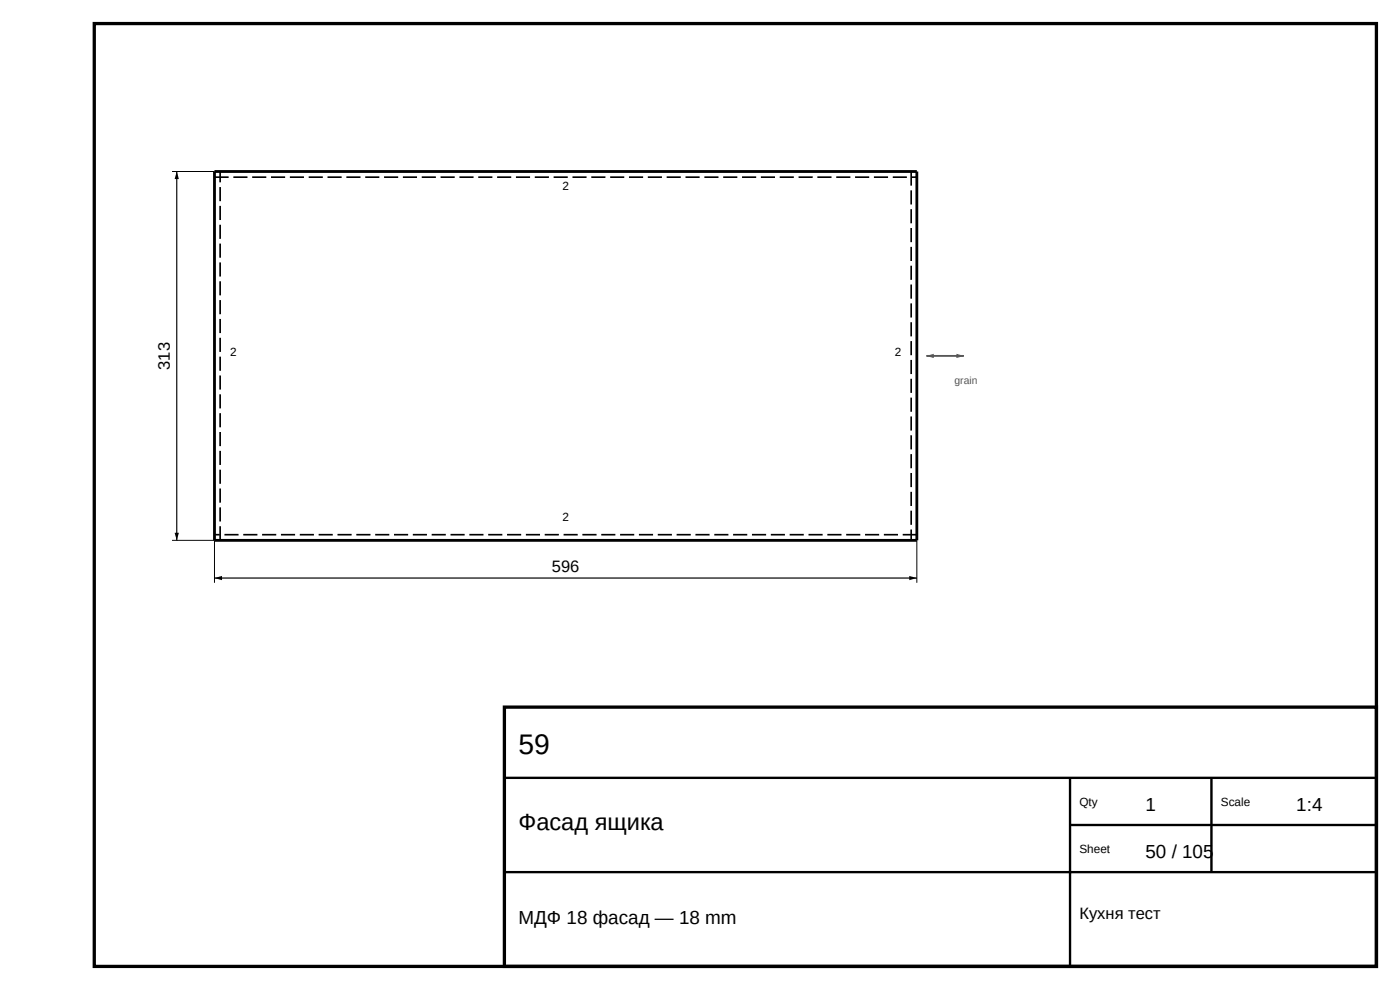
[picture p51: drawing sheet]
<svg xmlns="http://www.w3.org/2000/svg" width="297mm" height="210mm" viewBox="0 0 297 210" stroke-linecap="round" stroke-linejoin="round" font-family="sans-serif">
<defs><g id="words">
<text font-size="6" x="110" y="160">59</text>
<text font-size="5" x="110" y="176">Фасад ящика</text>
<g font-size="4">
<text x="243" y="172">1</text>
<text x="275" y="172">1:4</text>
<text x="243" y="182">50 / 105</text>
<text x="110" y="196">МДФ 18 фасад — 18 mm</text>
</g>
<g font-size="3.5">
<text x="36" y="78.4" transform="rotate(-90 36 78.4)">313</text>
<text x="117.1" y="121.4">596</text>
<text x="229" y="195">Кухня тест</text>
</g>
<g font-size="2.5">
<text x="119.3" y="40.4">2</text>
<text x="48.8" y="75.5">2</text>
<text x="189.8" y="75.5">2</text>
<text x="119.3" y="110.6">2</text>
<text x="229" y="171">Qty</text>
<text x="259" y="171">Scale</text>
<text x="229" y="181">Sheet</text>
</g>
<text font-size="2.2" fill="#555" x="202.5" y="81.5">grain</text>
</g></defs>
<path d="M20 5h272v200h-272zM107 150h185v55h-185z" fill="none" stroke="#000" stroke-width=".7" stroke-linecap="butt"/>
<path d="M107 165h185M227 165v40M227 175h65M257 165v20M107 185h185" fill="none" stroke="#000" stroke-width=".5"/>
<path d="M45.5 36.4h149v78.2h-149z" fill="none" stroke="#000" stroke-width=".6"/>
<path d="M45.5 37.6h149M193.3 36.4v78.2M46.7 114.6v-78.2M194.5 113.4h-149" fill="none" stroke="#000" stroke-width=".35" stroke-dasharray="3 1" stroke-linecap="butt"/>
<path d="M36.5 36.4h9M36.5 114.6h9v9M194.5 114.6v9" fill="none" stroke="#000" stroke-width=".21"/>
<path d="M37.5 36.4v78.2M45.5 122.6h149" fill="none" stroke="#000" stroke-width=".25"/>
<path d="M37.5 36.4l.4 1.6h-.9zM37 113h.9l-.4 1.6zM45.5 122.6l1.6-.4v.9zM192.9 122.2l1.6 .4-1.6 .5z" fill="#000"/>
<path d="M196.5 75.5h8" fill="none" stroke="#555" stroke-width=".4"/>
<g fill="#555">
<path d="M196.5 75.5l1.6-.5v.9z"/>
<path d="M202.9 75l1.6 .5-1.6 .4z"/>
</g>
<use href="#words"/>
</svg>
